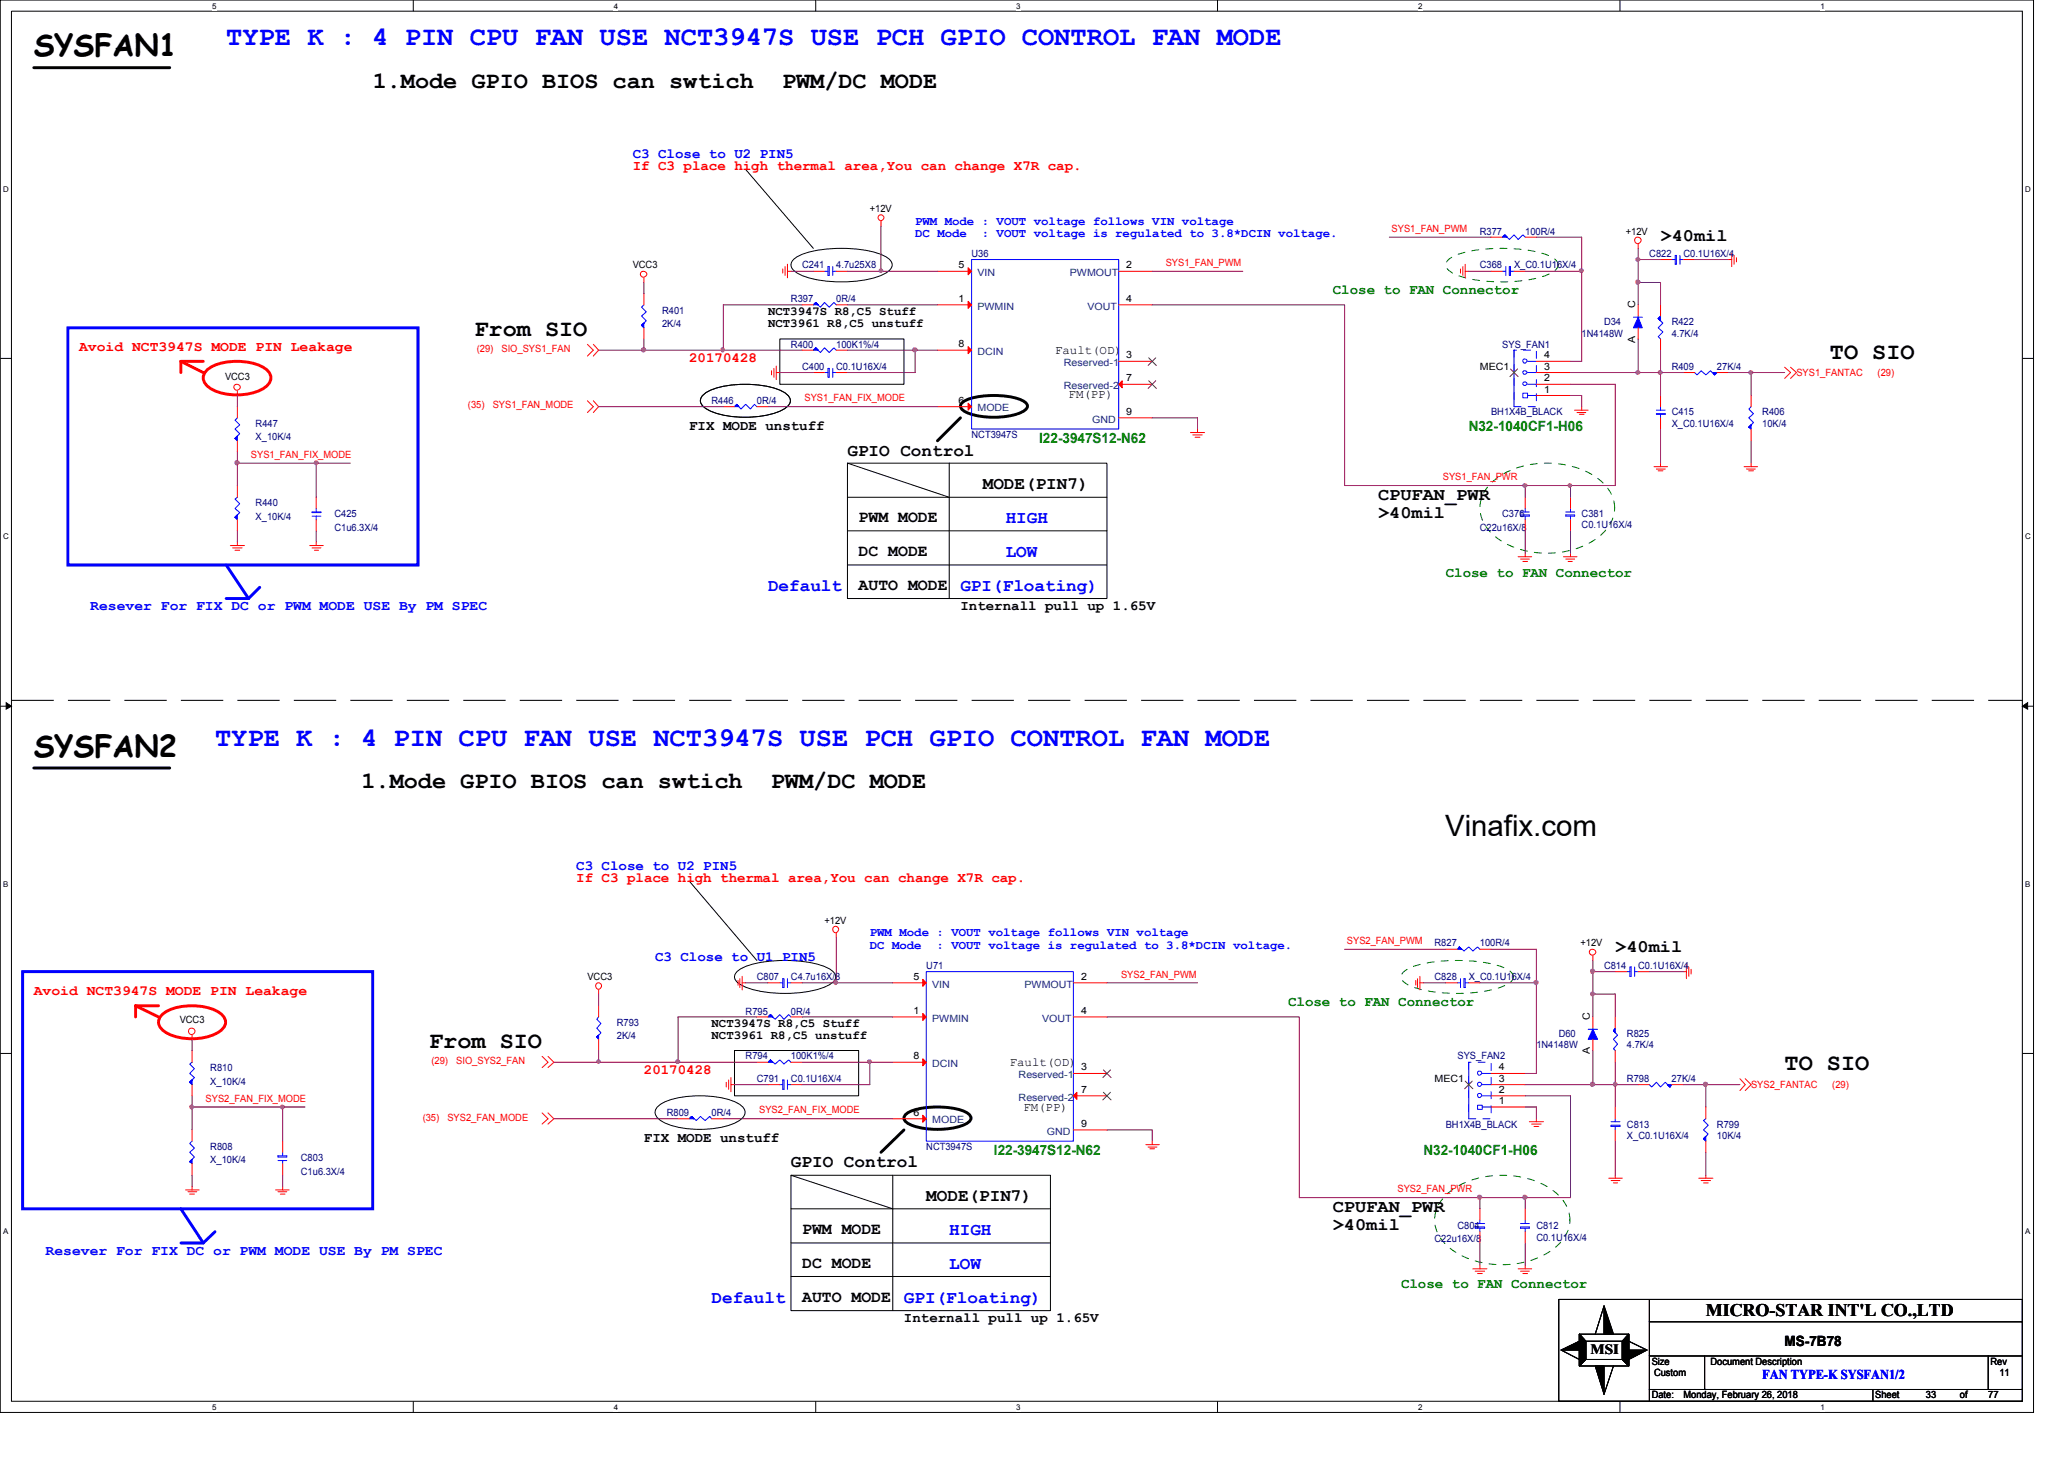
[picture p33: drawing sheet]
<svg xmlns="http://www.w3.org/2000/svg" width="297mm" height="210mm" viewBox="0 0 297 210" stroke-linecap="round" stroke-linejoin="round" font-family="sans-serif">
<defs><g id="words">
<g font-size="4.3">
<text x="4.9" y="8">SYSFAN1</text>
<text x="4.9" y="108.9">SYSFAN2</text>
</g>
<text font-size="4.2" x="208" y="120.2">Vinafix.com</text>
<g font-size="3.9" fill="#00f">
<text x="32.6" y="6.4">TYPE K : 4 PIN CPU FAN USE NCT3947S USE PCH GPIO CONTROL FAN MODE</text>
<text x="30.9" y="107.3">TYPE K : 4 PIN CPU FAN USE NCT3947S USE PCH GPIO CONTROL FAN MODE</text>
</g>
<g font-size="3.4">
<text x="53.6" y="12.6">1.Mode GPIO BIOS can swtich</text>
<text x="112.5" y="12.6">PWM/DC MODE</text>
<text x="68.3" y="48.3">From SIO</text>
<text x="263.4" y="51.6">TO SIO</text>
<text x="52" y="113.4">1.Mode GPIO BIOS can swtich</text>
<text x="110.9" y="113.4">PWM/DC MODE</text>
<text x="61.8" y="150.8">From SIO</text>
<text x="256.8" y="154">TO SIO</text>
</g>
<g font-size="2.5">
<text x="239" y="34.6">&gt;40mil</text>
<text x="122" y="65.5">GPIO Control</text>
<text x="141.4" y="70.4">MODE(PIN7)</text>
<text x="198.3" y="72">CPUFAN_PWR</text>
<text x="198.3" y="74.5">&gt;40mil</text>
<text x="232.4" y="137">&gt;40mil</text>
<text x="113.8" y="167.9">GPIO Control</text>
<text x="133.3" y="172.8">MODE(PIN7)</text>
<text x="191.8" y="174.4">CPUFAN_PWR</text>
<text x="191.8" y="177">&gt;40mil</text>
<text x="245.5" y="189.3">MICRO-STAR INT'L CO.,LTD</text>
</g>
<g font-size="2.5" fill="#00f">
<text x="144.7" y="75.3">HIGH</text>
<text x="144.7" y="80.1">LOW</text>
<text x="110.5" y="85">Default</text>
<text x="138.2" y="85">GPI(Floating)</text>
<text x="136.6" y="177.6">HIGH</text>
<text x="136.6" y="182.5">LOW</text>
<text x="102.4" y="187.5">Default</text>
<text x="130.1" y="187.5">GPI(Floating)</text>
</g>
<g font-size="2.4">
<text x="123.6" y="75.1">PWM MODE</text>
<text x="123.6" y="79.9">DC MODE</text>
<text x="123.6" y="84.8">AUTO MODE</text>
<text x="115.4" y="177.5">PWM MODE</text>
<text x="115.4" y="182.4">DC MODE</text>
<text x="115.4" y="187.3">AUTO MODE</text>
</g>
<g font-size="2" fill="#00f">
<text x="91.1" y="22.8">C3 Close to U2 PIN5</text>
<text x="13" y="87.8">Resever For FIX DC or PWM MODE USE By PM SPEC</text>
<text x="82.9" y="125.2">C3 Close to U2 PIN5</text>
<text x="94.3" y="138.3">C3 Close to U1 PIN5</text>
<text x="6.6" y="180.5">Resever For FIX DC or PWM MODE USE By PM SPEC</text>
</g>
<g font-size="2" fill="#f00">
<text x="91.1" y="24.5">If C3 place high thermal area,You can change X7R cap.</text>
<text x="11.4" y="50.5">Avoid NCT3947S MODE PIN Leakage</text>
<text x="99.2" y="52.1">20170428</text>
<text x="82.9" y="126.8">If C3 place high thermal area,You can change X7R cap.</text>
<text x="4.9" y="143.1">Avoid NCT3947S MODE PIN Leakage</text>
<text x="92.7" y="154.5">20170428</text>
</g>
<g font-size="2" fill="#008000">
<text x="191.8" y="42.3">Close to FAN Connector</text>
<text x="149.6" y="63.7">I22-3947S12-N62</text>
<text x="211.4" y="62.1">N32-1040CF1-H06</text>
<text x="208.1" y="83">Close to FAN Connector</text>
<text x="185.4" y="144.7">Close to FAN Connector</text>
<text x="143" y="166.1">I22-3947S12-N62</text>
<text x="204.8" y="166.1">N32-1040CF1-H06</text>
<text x="201.6" y="185.3">Close to FAN Connector</text>
</g>
<g font-size="2">
<text x="99.2" y="61.8">FIX MODE unstuff</text>
<text x="138.2" y="87.8">Internall pull up 1.65V</text>
<text x="92.7" y="164.3">FIX MODE unstuff</text>
<text x="130.1" y="190.2">Internall pull up 1.65V</text>
<text x="228.9" y="194.7">MSI</text>
<text x="256.8" y="193.7">MS-7B78</text>
</g>
<text font-size="1.9" fill="#00f" x="253.6" y="198.4">FAN TYPE-K SYSFAN1/2</text>
<g font-size="1.8" fill="#00f">
<text x="131.7" y="32.3">PWM Mode : VOUT voltage follows VIN voltage</text>
<text x="131.7" y="34.1">DC Mode</text>
<text x="141.3" y="34.1">: VOUT voltage is regulated to 3.8*DCIN voltage.</text>
<text x="125.2" y="134.7">PWM Mode : VOUT voltage follows VIN voltage</text>
<text x="125.2" y="136.5">DC Mode</text>
<text x="134.8" y="136.5">: VOUT voltage is regulated to 3.8*DCIN voltage.</text>
</g>
<g font-size="1.8">
<text x="110.5" y="45.3">NCT3947S R8,C5 Stuff</text>
<text x="110.5" y="47.1">NCT3961 R8,C5 unstuff</text>
<text x="151.8" y="51">Fault(OD)</text>
<text x="153.8" y="57.3">FM(PP)</text>
<text x="102.4" y="147.7">NCT3947S R8,C5 Stuff</text>
<text x="102.4" y="149.5">NCT3961 R8,C5 unstuff</text>
<text x="145.3" y="153.4">Fault(OD)</text>
<text x="147.3" y="159.8">FM(PP)</text>
</g>
<g font-size="1.4">
<text x="125.2" y="30.5">+12V</text>
<text x="234" y="33.8">+12V</text>
<text x="91.1" y="38.6">VCC3</text>
<text x="138" y="38.6">5</text>
<text x="162.1" y="38.6">2</text>
<text x="138" y="43.4">1</text>
<text x="162.1" y="43.4">4</text>
<text x="235.3" y="44.4" transform="rotate(-90 235.3 44.4)">C</text>
<text x="138" y="50">8</text>
<text x="162.1" y="51.6">3</text>
<text x="213" y="53.2">MEC1</text>
<text x="222.2" y="53.2">3</text>
<text x="222.2" y="51.6">4</text>
<text x="235.3" y="49.3" transform="rotate(-90 235.3 49.3)">A</text>
<text x="32.4" y="54.6">VCC3</text>
<text x="138" y="58.1">6</text>
<text x="162.1" y="54.9">7</text>
<text x="162.1" y="59.7">9</text>
<text x="222.2" y="56.5">1</text>
<text x="222.2" y="54.9">2</text>
<text x="118.7" y="132.9">+12V</text>
<text x="227.5" y="136.1">+12V</text>
<text x="84.5" y="141.1">VCC3</text>
<text x="131.4" y="141">5</text>
<text x="155.6" y="141">2</text>
<text x="25.9" y="147.2">VCC3</text>
<text x="131.4" y="145.9">1</text>
<text x="155.6" y="145.9">4</text>
<text x="228.8" y="146.8" transform="rotate(-90 228.8 146.8)">C</text>
<text x="131.4" y="152.4">8</text>
<text x="155.6" y="154">3</text>
<text x="206.5" y="155.6">MEC1</text>
<text x="215.7" y="155.6">3</text>
<text x="215.7" y="154">4</text>
<text x="228.8" y="151.6" transform="rotate(-90 228.8 151.6)">A</text>
<text x="131.4" y="160.5">6</text>
<text x="155.6" y="157.2">7</text>
<text x="215.7" y="158.8">1</text>
<text x="215.7" y="157.2">2</text>
<text x="155.6" y="162.1">9</text>
<text x="237.7" y="196.3">Size</text>
<text x="238" y="198">Custom</text>
<text x="246.2" y="196.3">Document Description</text>
<text x="286.5" y="196.3">Rev</text>
<text x="287.7" y="198">11</text>
<text x="237.7" y="201.2">Date:</text>
<text x="242.3" y="201.2">Monday, February 26, 2018</text>
<text x="269.9" y="201.2">Sheet</text>
<text x="277.2" y="201.2">33</text>
<text x="282.1" y="201.2">of</text>
<text x="286.1" y="201.2">77</text>
</g>
<g font-size="1.4" fill="#f00">
<text x="200.3" y="33.4">SYS1_FAN_PWM</text>
<text x="167.8" y="38.3">SYS1_FAN_PWM</text>
<text x="68.6" y="50.6">(29)</text>
<text x="72.2" y="50.6">SIO_SYS1_FAN</text>
<text x="67.3" y="58.8">(35)</text>
<text x="70.9" y="58.8">SYS1_FAN_MODE</text>
<text x="115.8" y="57.7">SYS1_FAN_FIX_MODE</text>
<text x="258.5" y="54.1">SYS1_FANTAC</text>
<text x="270.2" y="54.1">(29)</text>
<text x="36.1" y="65.9">SYS1_FAN_FIX_MODE</text>
<text x="207.6" y="69.1">SYS1_FAN_PWR</text>
<text x="193.8" y="135.8">SYS2_FAN_PWM</text>
<text x="161.3" y="140.6">SYS2_FAN_PWM</text>
<text x="62.1" y="153.1">(29)</text>
<text x="65.7" y="153.1">SIO_SYS2_FAN</text>
<text x="29.6" y="158.5">SYS2_FAN_FIX_MODE</text>
<text x="60.8" y="161.2">(35)</text>
<text x="64.4" y="161.2">SYS2_FAN_MODE</text>
<text x="109.3" y="160.2">SYS2_FAN_FIX_MODE</text>
<text x="252" y="156.5">SYS2_FANTAC</text>
<text x="263.7" y="156.5">(29)</text>
<text x="201.1" y="171.5">SYS2_FAN_PWR</text>
</g>
<g font-size="1.4" fill="#000080">
<text x="213" y="33.8">R377</text>
<text x="219.5" y="33.8">100R/4</text>
<text x="115.4" y="38.6">C241</text>
<text x="120.4" y="38.6">4.7u25X8</text>
<text x="139.8" y="37">U36</text>
<text x="213" y="38.6">C368</text>
<text x="217.9" y="38.6">X_C0.1U16X/4</text>
<text x="237.4" y="37">C822</text>
<text x="242.3" y="37">C0.1U16X/4</text>
<text x="95.3" y="45.1">R401</text>
<text x="95.3" y="47.1">2K/4</text>
<text x="113.8" y="43.5">R397</text>
<text x="120.3" y="43.5">0R/4</text>
<text x="230.8" y="46.7">D34</text>
<text x="240.6" y="46.7">R422</text>
<text x="113.8" y="50">R400</text>
<text x="115.4" y="53.3">C400</text>
<text x="120.3" y="50">100K1%/4</text>
<text x="120.4" y="53.3">C0.1U16X/4</text>
<text x="216.2" y="50">SYS_FAN1</text>
<text x="227.6" y="48.4">1N4148W</text>
<text x="240.6" y="53.3">R409</text>
<text x="240.6" y="48.4">4.7K/4</text>
<text x="247.1" y="53.3">27K/4</text>
<text x="102.4" y="58.2">R446</text>
<text x="108.9" y="58.2">0R/4</text>
<text x="214.6" y="59.8">BH1X4B_BLACK</text>
<text x="240.6" y="59.8">C415</text>
<text x="253.6" y="59.8">R406</text>
<text x="36.8" y="61.4">R447</text>
<text x="36.8" y="63.3">X_10K/4</text>
<text x="139.8" y="63">NCT3947S</text>
<text x="240.6" y="61.4">X_C0.1U16X/4</text>
<text x="253.6" y="61.4">10K/4</text>
<text x="36.8" y="72.8">R440</text>
<text x="36.8" y="74.8">X_10K/4</text>
<text x="48.1" y="74.4">C425</text>
<text x="48.1" y="76.4">C1u6.3X/4</text>
<text x="213" y="76.4">C22u16X/8</text>
<text x="216.2" y="74.4">C376</text>
<text x="227.6" y="74.4">C381</text>
<text x="227.6" y="76">C0.1U16X/4</text>
<text x="206.5" y="136.1">R827</text>
<text x="213" y="136.1">100R/4</text>
<text x="108.9" y="141.1">C807</text>
<text x="113.8" y="141.1">C4.7u16X/8</text>
<text x="133.3" y="139.4">U71</text>
<text x="206.5" y="141.1">C828</text>
<text x="211.4" y="141.1">X_C0.1U16X/4</text>
<text x="230.8" y="139.4">C814</text>
<text x="235.8" y="139.4">C0.1U16X/4</text>
<text x="88.8" y="147.6">R793</text>
<text x="88.8" y="149.5">2K/4</text>
<text x="107.3" y="146">R795</text>
<text x="113.8" y="146">0R/4</text>
<text x="224.3" y="149.2">D60</text>
<text x="234.1" y="149.2">R825</text>
<text x="30.3" y="154.1">R810</text>
<text x="107.3" y="152.4">R794</text>
<text x="108.9" y="155.7">C791</text>
<text x="113.8" y="152.4">100K1%/4</text>
<text x="113.8" y="155.7">C0.1U16X/4</text>
<text x="209.8" y="152.4">SYS_FAN2</text>
<text x="221.1" y="150.8">1N4148W</text>
<text x="234.1" y="155.7">R798</text>
<text x="234.1" y="150.8">4.7K/4</text>
<text x="240.6" y="155.7">27K/4</text>
<text x="30.3" y="156">X_10K/4</text>
<text x="96" y="160.5">R809</text>
<text x="102.4" y="160.5">0R/4</text>
<text x="30.3" y="165.4">R808</text>
<text x="30.3" y="167.4">X_10K/4</text>
<text x="43.3" y="167">C803</text>
<text x="133.3" y="165.4">NCT3947S</text>
<text x="208.1" y="162.2">BH1X4B_BLACK</text>
<text x="234.1" y="162.2">C813</text>
<text x="234.1" y="163.8">X_C0.1U16X/4</text>
<text x="247.1" y="162.2">R799</text>
<text x="247.1" y="163.8">10K/4</text>
<text x="43.3" y="169">C1u6.3X/4</text>
<text x="206.5" y="178.7">C22u16X/8</text>
<text x="209.8" y="176.8">C804</text>
<text x="221.1" y="176.8">C812</text>
<text x="221.1" y="178.5">C0.1U16X/4</text>
</g>
<g font-size="1.4" fill="#004080">
<text x="140.7" y="39.7">VIN</text>
<text x="154" y="39.7">PWMOUT</text>
<text x="140.7" y="44.5">PWMIN</text>
<text x="156.5" y="44.5">VOUT</text>
<text x="140.7" y="51.1">DCIN</text>
<text x="153.1" y="52.7">Reserved-1</text>
<text x="140.7" y="59.2">MODE</text>
<text x="153.1" y="56">Reserved-2</text>
<text x="157.2" y="60.8">GND</text>
<text x="134.2" y="142.1">VIN</text>
<text x="147.4" y="142.1">PWMOUT</text>
<text x="134.2" y="147">PWMIN</text>
<text x="150" y="147">VOUT</text>
<text x="134.2" y="153.5">DCIN</text>
<text x="146.6" y="155.1">Reserved-1</text>
<text x="134.2" y="161.6">MODE</text>
<text x="146.6" y="158.3">Reserved-2</text>
<text x="150.7" y="163.2">GND</text>
</g>
<g font-size="1.1">
<text x="30.5" y="1.3">5</text>
<text x="88.3" y="1.3">4</text>
<text x="146.3" y="1.3">3</text>
<text x="204.1" y="1.3">2</text>
<text x="262" y="1.3">1</text>
<text x=".5" y="27.6">D</text>
<text x="291.5" y="27.6">D</text>
<text x=".5" y="77.6">C</text>
<text x="291.5" y="77.6">C</text>
<text x=".5" y="127.6">B</text>
<text x="291.5" y="127.6">B</text>
<text x=".5" y="177.5">A</text>
<text x="291.5" y="177.5">A</text>
<text x="30.5" y="202.9">5</text>
<text x="88.3" y="202.9">4</text>
<text x="146.3" y="202.9">3</text>
<text x="204.1" y="202.9">2</text>
<text x="262" y="202.9">1</text>
</g>
</g></defs>
<path d="M0 0h292.7v203.2h-292.7zM1.6 1.6h289.4v200h-289.4z" fill="none" stroke="#000" stroke-width=".14"/>
<g fill="#fff">
<path d="M30.5 .3h.6v1.2h-.6z"/>
<path d="M30.5 201.8h.6v1.3h-.6z"/>
</g>
<path d="M59.5 0v1.6M59.5 201.6v1.6" fill="none" stroke="#000" stroke-width=".14"/>
<g fill="#fff">
<path d="M88.3 .3h.6v1.2h-.6z"/>
<path d="M88.3 201.8h.6v1.3h-.6z"/>
</g>
<path d="M117.4 0v1.6M117.4 201.6v1.6" fill="none" stroke="#000" stroke-width=".14"/>
<g fill="#fff">
<path d="M146.3 .3h.6v1.2h-.6z"/>
<path d="M146.3 201.8h.6v1.3h-.6z"/>
</g>
<path d="M175.2 0v1.6M175.2 201.6v1.6" fill="none" stroke="#000" stroke-width=".14"/>
<g fill="#fff">
<path d="M204.1 .3h.6v1.2h-.6z"/>
<path d="M204.1 201.8h.6v1.3h-.6z"/>
</g>
<path d="M233.1 0v1.6M233.1 201.6v1.6" fill="none" stroke="#000" stroke-width=".14"/>
<g fill="#fff">
<path d="M262 .3h.6v1.2h-.6z"/>
<path d="M262 201.8h.6v1.3h-.6z"/>
<path d="M.5 26.6h.7v1.3h-.7z"/>
<path d="M291.5 26.6h.7v1.3h-.7z"/>
<path d="M.5 76.5h.7v1.3h-.7z"/>
<path d="M291.5 76.5h.7v1.3h-.7z"/>
</g>
<path d="M0 51.6h1.6M291 51.6h1.7" fill="none" stroke="#000" stroke-width=".14"/>
<g fill="#fff">
<path d="M.5 126.6h.6v1.2h-.6z"/>
<path d="M291.5 126.6h.6v1.2h-.6z"/>
</g>
<path d="M0 101.6h1.6M.9 101.1l.7 .5-.7 .4zM291 101.6h1.7M291 101.6l.8-.5v.9z" fill="none" stroke="#000" stroke-width=".14"/>
<path d="M.9 101.1l.7 .5-.7 .4zM291 101.6l.8-.5v.9z" fill="#000"/>
<g fill="#fff">
<path d="M.5 176.5h.6v1.3h-.6z"/>
<path d="M291.5 176.5h.6v1.3h-.6z"/>
</g>
<g fill="none" stroke="#000" stroke-width=".14">
<path d="M107.3 24.4l9.8 11.3M114.3 37.3a10.1 10.1 0 0 1 5.5-1.5 16.5 16.5 0 0 1 7.6 1.1 1.25 1.25 0 0 1 .9 1.6 4.1 4.1 0 0 1-2.5 1.5 18.7 18.7 0 0 1-10.3-.3 2.18 2.18 0 0 1-1.7-1.6l.1-.4zM101.2 56.8a8.3 8.3 0 0 1 4.9-1.5 13.3 13.3 0 0 1 6.7 1.1 1.21 1.21 0 0 1 .5 2.1 8.7 8.7 0 0 1-4.9 1.5 12.7 12.7 0 0 1-6.7-1.2 1.22 1.22 0 0 1-.5-2zM112.2 48.8h17.9v6.5h-17.9zM122 66.6h37.3v19.5h-37.3zM122 71.5h37.3M122 76.4h37.3M122 66.6l14.6 4.9M136.6 66.6v19.5M122 81.3h37.3M99.2 126.7l9.7 11.5M106.2 139.7a10.1 10.1 0 0 1 5.5-1.5 16.5 16.5 0 0 1 7.6 1.1 1.24 1.24 0 0 1 .8 1.7 4.2 4.2 0 0 1-2.4 1.4 18.9 18.9 0 0 1-10.3-.3 2.17 2.17 0 0 1-1.7-1.6l.1-.4z"/>
<path d="M0 151.6h1.6M94.7 159.2a8.3 8.3 0 0 1 4.9-1.5 13.3 13.3 0 0 1 6.7 1.1 1.29 1.29 0 0 1 .9 1.2 1.29 1.29 0 0 1-.9 1.3 13.4 13.4 0 0 1-8.8 .8 4.9 4.9 0 0 1-3.1-1.6l-.1-.5 .1-.4zM105.7 151.1h17.9v6.6h-17.9zM291 151.6h1.7M113.8 169.1h37.4v19.5h-37.4zM113.8 173.9h37.4M113.8 178.8h37.4M113.8 169.1l14.7 4.8M128.5 169.1v19.5M113.8 183.6h37.4M224.3 186.9h66.7v14.7h-66.7zM224.7 194.2l2.6 1.4"/>
<path d="M224.7 194.2l2.6-1.2v1.2zM227.3 191.9l.9 1.1v2.6l-.9 .9zM227.3 191.9h7.1v4.6h-7.1zM227.3 191.9l.9 1.1M228.2 193h5.3v2.6h-5.3zM228.2 195.6l-.9 .9M229.6 196.5h1.2v4.1zM230.8 187.9l1.4 4h-1.4zM230.8 187.9l-1.2 4M232.2 196.5l-1.4 4.1M233.5 195.6l.9 .9M234.4 194.2h2.6l-2.6 1.4z"/>
<path d="M234.4 193l2.6 1.2M234.4 191.9v4.6l-.9-.9v-2.6zM234.4 191.9l-.9 1.1M237.4 199.9h53.6M237.4 195.1h53.6M237.4 190.2h53.6M237.4 186.9v14.7M245.3 195.1v4.8M269.5 199.9v1.7M286.1 195.1v4.8"/>
</g>
<path d="M1.6 100.8h289.4" fill="none" stroke="#000" stroke-width=".14" stroke-dasharray="6.1 2" stroke-linecap="butt"/>
<path d="M4.9 9.7h19.5M138.6 57.8a10.8 10.8 0 0 1 7.1-.6 3.4 3.4 0 0 1 2.1 .9l.1 .3a1.74 1.74 0 0 1-1.5 1.1 11.7 11.7 0 0 1-7.4-.2l-.7-.6-.1-.3 .1-.3zM138.2 60.1l-3.3 3.3M4.9 110.5h19.5M130.1 162.6l-3.3 3.2M130.5 160.2a8 8 0 0 1 4.4-.9 8.2 8.2 0 0 1 4.5 .9l.2 .3 .1 .4a1.74 1.74 0 0 1-1.4 1.1 11.7 11.7 0 0 1-7.4-.2 .9 .9 0 0 1-.7-1.3z" fill="none" stroke="#000" stroke-width=".42"/>
<path d="M208.5 37.3a9.9 9.9 0 0 1 5.1-1.5 22.4 22.4 0 0 1 9.1 .9 1.99 1.99 0 0 1 1.5 1.4 2.04 2.04 0 0 1-1.5 1.5 21.7 21.7 0 0 1-13.1 0 2.01 2.01 0 0 1-1.5-1.5l.1-.4zM214.3 69.8a11.2 11.2 0 0 1 8.3-3.2 11.4 11.4 0 0 1 8.4 3.2 4.6 4.6 0 0 1 0 6.5 11.6 11.6 0 0 1-9.7 3.2 10 10 0 0 1-7.6-3.9 4.6 4.6 0 0 1 .6-5.8zM202 139.8a9.9 9.9 0 0 1 5.1-1.5 22.4 22.4 0 0 1 9.1 .8 1.99 1.99 0 0 1 1.6 1.4 2.02 2.02 0 0 1-1.6 1.4 22.1 22.1 0 0 1-13 0 1.99 1.99 0 0 1-1.6-1.4l.1-.3zM207.8 172.3a11.3 11.3 0 0 1 8.4-3.2 11.4 11.4 0 0 1 8.4 3.2 4.6 4.6 0 0 1 0 6.4 11.7 11.7 0 0 1-9.7 3.2 10.1 10.1 0 0 1-7.7-3.9 4.5 4.5 0 0 1 .6-5.7z" fill="none" stroke="#008000" stroke-width=".14" stroke-dasharray="1 1 1 1 1 1 1 1"/>
<path d="M26 52l3.2 1.6M26 52v1.6M26 52h3.2M29.6 53.4a6.1 6.1 0 0 1 4.5-1.4 6.3 6.3 0 0 1 4.5 1.4 1.46 1.46 0 0 1-.5 2.3 8.1 8.1 0 0 1-8 0 1.53 1.53 0 0 1-.5-2.3zM19.5 144.7h3.3M19.5 144.7l3.3 1.6M19.5 144.7v1.6M23.2 146.1a6.1 6.1 0 0 1 4.4-1.4 6.2 6.2 0 0 1 4.5 1.4 1.4 1.4 0 0 1-.5 2.3 8.1 8.1 0 0 1-8 0 1.46 1.46 0 0 1-.4-2.3z" fill="none" stroke="#f00" stroke-width=".42"/>
<path d="M9.8 47.2h50.4v34.1h-50.4zM32.6 81.3l3.2 4.8M32.6 86.1h3.2M37.4 84.5l-1.6 1.6M3.3 139.8h50.3v34.1h-50.3zM26 173.9l3.2 4.9M26 178.8h3.2M30.9 177.2l-1.7 1.6" fill="none" stroke="#00f" stroke-width=".42"/>
<g fill="none" stroke="#f00" stroke-width=".14">
<path d="M92.7 40v.6M112.6 38.7v.6M113 38.4v1.2M113.3 38v2M113.3 39h.5M126.8 31.8v.7M210.2 38.7v.6M210.5 38.4v1.2M210.9 38v2M210.9 39h.5M235.8 35.1v.6M248.7 37.3h.5"/>
<path d="M249.2 36.4v2M249.6 36.7v1.3M249.9 37.1v.6M34.2 56.2v.7M84.5 49.5l.9 .9-.9 .8M84.5 57.7l.9 .8-.9 .9M85.4 49.5l.7 .9-.7 .8M85.4 57.7l.7 .8-.7 .9M111 53.3v.6M111.4 53v1.3M111.7 52.7v1.9M111.7 53.6h.5"/>
<path d="M226.6 59h2M227 59.4h1.2M227.3 59.6h.7M227.6 58.5v.5M256.8 52.8l.9 .8-.9 .8M257.7 52.8l.8 .8-.8 .8M33.1 78.5h2.1M33.5 78.8h1.3M33.8 79.2h.7M34.2 78v.5M44.6 78.5h1.9M44.9 78.8h1.3"/>
<path d="M45.3 79.2h.5M45.5 78v.5M171.3 62.2h2.1M171.7 62.6h1.3M172 62.9h.7M172.3 61.7v.5M219.5 79.7v.4M226 79.7v.4M238 67.1h2M238.4 67.5h1.3M238.6 67.7h.7M239 66.6v.5"/>
<path d="M251 67.1h1.9M251.3 67.5h1.3M251.7 67.7h.7M252 66.6v.5M218.5 80.1h1.9M218.8 80.4h1.3M219.2 80.8h.6M225 80.1h2M225.3 80.4h1.3M225.7 80.8h.6M120.4 134.3v.6M229.2 137.5v.7"/>
<path d="M242.3 139.8h.4M242.7 138.8v2M243 139.1v1.4M243.4 139.4v.7M27.6 148.9v.6M78 152l.9 .8-.9 .8M78.9 152l.8 .8-.8 .8M86.1 142.4v.6M104.5 155.7v.7M104.9 155.4v1.3M105.2 155v2.1M105.2 156h.5"/>
<path d="M106.2 141.1v.6M106.5 140.8v1.3M106.8 140.5v1.9M106.8 141.4h.5M110.5 156h1.7M113.8 156h1.6M203.8 141.1v.6M204 140.8v1.3M204.3 140.5v1.9M204.3 141.4h.6M232.5 159.3v1.7M250.4 155.2l.8 .8-.8 .9"/>
<path d="M251.2 155.2l.8 .8-.8 .9M26.7 171.2h2M27 171.5h1.3M27.3 171.8h.7M27.6 170.7v.5M39.7 171.2h1.9M40 171.5h1.3M40.3 171.8h.7M40.7 170.7v.5M78 160.1l.9 .9-.9 .7M78.9 160.1l.8 .9-.8 .7M164.9 164.7h1.9"/>
<path d="M165.2 165h1.3M165.5 165.3h.7M165.8 164.2v.5M220.1 161.4h2M220.4 161.7h1.4M220.8 162.1h.6M221.1 161v.4M231.5 169.5h2M231.9 169.8h1.2M232.2 170.2h.6M232.5 169.1v.4M232.5 162.6v1.6"/>
<path d="M244.5 169.5h2M244.8 169.8h1.4M245.2 170.2h.6M245.5 169.1v.4M212 182.5h2M212.3 182.9h1.4M212.6 183.2h.7M213 182v.5M218.5 182.5h1.9M218.8 182.9h1.3M219.2 183.2h.6M219.5 182v.5"/>
<circle cx="92.6" cy="39.4" r=".45"/>
<circle cx="126.8" cy="31.3" r=".42"/>
<circle cx="235.7" cy="34.6" r=".48"/>
<circle cx="34.1" cy="55.7" r=".45"/>
<circle cx="120.2" cy="133.7" r=".45"/>
<circle cx="229.2" cy="137" r=".45"/>
<circle cx="27.6" cy="148.4" r=".48"/>
<circle cx="86.1" cy="141.9" r=".45"/>
</g>
<g fill="#000">
<path d="M224.7 194.2l2.6-1.2v1.2zM230.8 187.9l1.4 4h-1.4zM234.4 194.2h2.6l-2.6 1.4zM229.6 196.5h1.2v4.1z"/>
<path d="M227.3 191.9l.9 1.1v2.6l-.9 .9z" fill-rule="evenodd"/>
<path d="M227.3 191.9l.9 1.1v2.6l-.9 .9z" fill-rule="evenodd"/>
<path d="M227.3 191.9l.9 1.1v2.6l-.9 .9z" fill-rule="evenodd"/>
<path d="M234.4 191.9v4.6l-.9-.9v-2.6z" fill-rule="evenodd"/>
<path d="M234.4 191.9v4.6l-.9-.9v-2.6z" fill-rule="evenodd"/>
<path d="M234.4 191.9v4.6l-.9-.9v-2.6z" fill-rule="evenodd"/>
</g>
<path d="M216.2 34.1l.3-.3 .7 .7 .7-.7 .6 .7 .7-.7 .3 .3M112.2 156h.4M112.6 155.4h.2v1.3h-.2zM113.3 155.4v1.3M113.3 156h.5M231.9 161.9h1.2v.2h-1.2zM231.9 161.4h1.2M232.5 162.1v.5M232.5 161v.4" fill="none" stroke="#00f" stroke-width=".14"/>
<path d="M216.5 33.8l.4 .3h-.7l.3-.3 .4 .3z" fill-rule="evenodd" fill="#00f"/>
<path d="M216.5 33.8l.4 .3h-.7l.3-.3 .4 .3zM110.5 146.3l.4-.3 .6 .6 .7-.6 .6 .6 .7-.6 .3 .3" fill="none" stroke="#00f" stroke-width=".14"/>
<path d="M214.6 34.1h1.6M219.5 34.1h1.6" fill="none" stroke="#f00" stroke-width=".14"/>
<path d="M110.9 146l.3 .3h-.7l.4-.3 .3 .3z" fill-rule="evenodd" fill="#00f"/>
<path d="M218.8 74.1h1.3v.2h-1.3zM218.8 73.7h1.3M219.5 74.3v.5M219.5 73.2v.5M110.9 146l.3 .3h-.7l.4-.3 .3 .3zM99.2 161l.3-.4 .7 .6 .6-.6 .7 .6 .6-.6 .3 .4" fill="none" stroke="#00f" stroke-width=".14"/>
<path d="M219.5 74.8v1.6M219.5 71.5v1.7M108.9 146.3h1.6M113.8 146.3h1.6" fill="none" stroke="#f00" stroke-width=".14"/>
<path d="M99.5 160.6l.4 .4h-.7l.3-.4 .4 .4z" fill-rule="evenodd" fill="#00f"/>
<g fill="none" stroke="#00f" stroke-width=".14">
<path d="M118.7 39h.5M119.2 38.4h.1v1.2h-.1zM119.8 38.4v1.2M119.8 39h.6M110.5 152.8l.4-.3 .6 .6 .7-.6 .6 .6 .7-.6 .3 .3M211.4 152.8v8.2M212.6 159h.7v.6h-.7zM213.3 159.3h1.3M213.3 157.7h1.3M213.3 156h1.3M213.3 154.4h1.3M99.5 160.6l.4 .4h-.7l.3-.4 .4 .4z"/>
<circle cx="212.9" cy="156" r=".31"/>
<circle cx="212.9" cy="157.6" r=".31"/>
<circle cx="212.9" cy="154.4" r=".31"/>
</g>
<path d="M117.1 39h1.6M120.4 39h1.6M211.4 156h.1M214.6 159.3h4.9M214.6 157.7h4.9M214.6 156h4.9M214.6 154.4h4.9M97.6 161h1.6M102.4 161h1.7" fill="none" stroke="#f00" stroke-width=".14"/>
<path d="M211.4 152.8h3.2v8.2h-3.2z" fill="none" stroke="#fff" stroke-width=".14" stroke-dasharray="1 1 1 1 1 1 1 1"/>
<path d="M211.4 152.8h3.2v8.2h-3.2z" fill="none" stroke="#00f" stroke-width=".14" stroke-dasharray="1 1 1 1 1 1 1 1"/>
<path d="M210.9 155.5l1.1 1.1M211.9 155.5l-1.1 1.1" fill="none" stroke="#804000" stroke-width=".14"/>
<path d="M110.9 152.5l.3 .3h-.7l.4-.3 .3 .3z" fill-rule="evenodd" fill="#00f"/>
<path d="M92.7 43.9l-.4 .3 .7 .7-.7 .6 .7 .6-.7 .7 .4 .4M110.9 152.5l.3 .3h-.7l.4-.3 .3 .3z" fill="none" stroke="#00f" stroke-width=".14"/>
<path d="M108.9 152.8h1.6M113.8 152.8h1.6" fill="none" stroke="#f00" stroke-width=".14"/>
<path d="M92.3 46.8l.4-.3v.7l-.4-.4 .4-.3z" fill-rule="evenodd" fill="#00f"/>
<g fill="none" stroke="#00f" stroke-width=".14">
<path d="M92.3 46.8l.4-.3v.7l-.4-.4 .4-.3zM217.9 50.4v8.1M219.2 56.6h.6v.6h-.6zM219.8 56.9h1.3M219.8 55.3h1.3M219.8 53.6h1.3M219.8 52h1.3M34.2 60.1l-.4 .4 .7 .6-.7 .6 .7 .7-.7 .7 .4 .3"/>
<circle cx="219.4" cy="51.9" r=".31"/>
<circle cx="219.5" cy="55.2" r=".28"/>
<circle cx="219.5" cy="53.6" r=".28"/>
</g>
<path d="M92.7 47.2v1.6M92.7 42.2v1.7M217.9 53.6h.1M221.1 56.9h4.9M221.1 55.3h4.9M221.1 53.6h4.9M221.1 52h4.9" fill="none" stroke="#f00" stroke-width=".14"/>
<path d="M217.9 50.4h3.2v8.1h-3.2z" fill="none" stroke="#fff" stroke-width=".14" stroke-dasharray="1 1 1 1 1 1 1 1"/>
<path d="M217.9 50.4h3.2v8.1h-3.2z" fill="none" stroke="#00f" stroke-width=".14" stroke-dasharray="1 1 1 1 1 1 1 1"/>
<path d="M217.4 53.1l1.1 1.1M218.4 53.1l-1.1 1.1" fill="none" stroke="#804000" stroke-width=".14"/>
<path d="M33.8 63.1l.4-.4v.7l-.4-.3 .4-.4z" fill-rule="evenodd" fill="#00f"/>
<path d="M105.7 58.5l.3-.3 .6 .6 .7-.6 .7 .6 .6-.6 .3 .3M33.8 63.1l.4-.4v.7l-.4-.3 .4-.4zM44.9 73.7h1.3h-1.3zM44.9 74.3h1.3M45.5 73.2v.5M45.5 74.3v.5" fill="none" stroke="#00f" stroke-width=".14"/>
<path d="M34.2 58.5v1.6M34.2 63.4v1.6M45.5 71.5v1.7M45.5 74.8v1.6" fill="none" stroke="#f00" stroke-width=".14"/>
<path d="M106 58.2l.3 .3h-.6l.3-.3 .3 .3z" fill-rule="evenodd" fill="#00f"/>
<path d="M106 58.2l.3 .3h-.6l.3-.3 .3 .3zM133.3 139.8h21.2v24.4h-21.2z" fill="none" stroke="#00f" stroke-width=".14"/>
<path d="M104.1 58.5h1.6M108.9 58.5h1.6M154.5 154.4h4.8M154.5 146.3h4.8M154.5 141.4h4.8" fill="none" stroke="#f00" stroke-width=".14"/>
<path d="M158.8 153.9l1.1 1.1M159.8 153.9l-1.1 1.1" fill="none" stroke="#804000" stroke-width=".14"/>
<path d="M132.8 145.8l.5 .5-.5 .5z" fill="#f00"/>
<path d="M128.5 146.3h4.8M132.8 145.8l.5 .5-.5 .5z" fill="none" stroke="#f00" stroke-width=".14"/>
<path d="M132.8 152.3l.5 .5-.5 .5z" fill="#f00"/>
<path d="M128.5 152.8h4.8M132.8 152.3l.5 .5-.5 .5z" fill="none" stroke="#f00" stroke-width=".14"/>
<path d="M154.5 157.7l.5-.6v1.1z" fill="#f00"/>
<path d="M154.5 157.7l.5-.6v1.1zM154.5 157.7h4.8" fill="none" stroke="#f00" stroke-width=".14"/>
<path d="M158.8 157.1l1.1 1.1M159.8 157.1l-1.1 1.1" fill="none" stroke="#804000" stroke-width=".14"/>
<path d="M132.8 160.4l.5 .6-.5 .5z" fill="#f00"/>
<path d="M128.5 161h4.8M132.8 160.4l.5 .6-.5 .5z" fill="none" stroke="#f00" stroke-width=".14"/>
<path d="M132.8 140.9l.5 .5-.5 .5z" fill="#f00"/>
<path d="M232.5 139.8h1.6M235.8 139.8h1.6M128.5 141.4h4.8M132.8 140.9l.5 .5-.5 .5zM208.1 141.4h1.7M211.4 141.4h1.6M154.5 162.6h4.8" fill="none" stroke="#f00" stroke-width=".14"/>
<path d="M243.9 53.6l.3 .3 .6-.6 .7 .6 .7-.6 .6 .6 .3-.3M234.1 139.8h.5M234.6 139.1h.1v1.4h-.1zM235.2 139.1v1.4M235.2 139.8h.6M209.8 141.4h.4M210.2 140.8v1.3M210.7 140.8h.2v1.3h-.2zM210.9 141.4h.5" fill="none" stroke="#00f" stroke-width=".14"/>
<path d="M246.5 53.6h.6l-.3 .3z" fill-rule="evenodd" fill="#00f"/>
<path d="M239 45.5l-.4 .3 .7 .7-.7 .7 .7 .6-.7 .6 .4 .4M246.5 53.6h.6l-.3 .3z" fill="none" stroke="#00f" stroke-width=".14"/>
<path d="M242.3 53.6h1.6M247.1 53.6h1.6" fill="none" stroke="#f00" stroke-width=".14"/>
<path d="M238.6 45.8l.4-.3v.6z" fill-rule="evenodd" fill="#00f"/>
<path d="M238.4 59h1.3M238.4 59.5h1.3v.1h-1.3zM238.6 45.8l.4-.3v.6zM239 59.6v.5M239 58.5v.5M252 58.5l-.3 .3 .7 .7-.7 .6 .7 .7-.7 .7 .3 .2M40 166.3h1.3v.2h-1.3zM40 167h1.3M40.7 165.8v.5M40.7 167v.4" fill="none" stroke="#00f" stroke-width=".14"/>
<path d="M239 43.9v1.6M239 48.8v1.6M239 56.9v1.6M239 60.1v1.6M40.7 164.2v1.6M40.7 167.4v1.7" fill="none" stroke="#f00" stroke-width=".14"/>
<path d="M251.7 61.5l.3-.4v.6l-.3-.2 .3-.4z" fill-rule="evenodd" fill="#00f"/>
<path d="M251.7 61.5l.3-.4v.6l-.3-.2 .3-.4zM209.8 136.6l.2-.4 .7 .6 .7-.6 .6 .6 .6-.6 .4 .4" fill="none" stroke="#00f" stroke-width=".14"/>
<path d="M252 56.9v1.6M252 61.7v1.7" fill="none" stroke="#f00" stroke-width=".14"/>
<path d="M210 136.2l.4 .4h-.6l.2-.4 .4 .4z" fill-rule="evenodd" fill="#00f"/>
<g fill="none" stroke="#00f" stroke-width=".14">
<path d="M225.3 73.7h1.3M225.3 74.1h1.3v.2h-1.3zM226 74.3v.5M226 73.2v.5M210 136.2l.4 .4h-.6l.2-.4 .4 .4zM112.2 141.4h.4M112.6 140.8h.2v1.3h-.2zM113.3 140.8v1.3M113.3 141.4h.5M212.3 176h1.4M212.3 176.5h1.4v.2h-1.4zM213 176.7v.5"/>
<path d="M213 175.5v.5"/>
</g>
<path d="M226 74.8v1.6M226 71.5v1.7M208.1 136.6h1.7M213 136.6h1.6M110.5 141.4h1.7M113.8 141.4h1.6M213 177.2v1.6M213 173.9v1.6" fill="none" stroke="#f00" stroke-width=".14"/>
<path d="M229.2 148.1l.7 1.4h-1.3z" fill="#00f"/>
<path d="M34.2 71.5l-.4 .3 .7 .7-.7 .7 .7 .5-.7 .7 .4 .4M228.6 148.1h1.3M229.2 147.9v.2M229.2 148.1l.7 1.4h-1.3z" fill="none" stroke="#00f" stroke-width=".14"/>
<path d="M229.2 149.5v1.6M229.2 146.3v1.6" fill="none" stroke="#f00" stroke-width=".14"/>
<path d="M33.8 74.4l.4-.3v.7l-.4-.4 .4-.3z" fill-rule="evenodd" fill="#00f"/>
<path d="M33.8 74.4l.4-.3v.7l-.4-.4 .4-.3zM27.6 152.8l-.3 .3 .7 .7-.7 .6 .7 .6-.7 .7 .3 .3" fill="none" stroke="#00f" stroke-width=".14"/>
<path d="M34.2 74.8v1.6M34.2 69.9v1.6" fill="none" stroke="#f00" stroke-width=".14"/>
<path d="M27.3 155.7l.3-.3v.6l-.3-.3 .3-.3z" fill-rule="evenodd" fill="#00f"/>
<path d="M27.3 155.7l.3-.3v.6l-.3-.3 .3-.3zM86.1 146.3l-.2 .3 .6 .6-.6 .7 .6 .7-.6 .6 .2 .3" fill="none" stroke="#00f" stroke-width=".14"/>
<path d="M27.6 156v1.7M27.6 151.1v1.7" fill="none" stroke="#f00" stroke-width=".14"/>
<path d="M85.9 149.2l.2-.3v.6l-.2-.3 .2-.3z" fill-rule="evenodd" fill="#00f"/>
<path d="M85.9 149.2l.2-.3v.6l-.2-.3 .2-.3zM237.4 156l.3 .4 .7-.7 .6 .7 .7-.7 .6 .7 .3-.4" fill="none" stroke="#00f" stroke-width=".14"/>
<path d="M86.1 149.5v1.6M86.1 144.7v1.6" fill="none" stroke="#f00" stroke-width=".14"/>
<path d="M240 156h.6l-.3 .4z" fill-rule="evenodd" fill="#00f"/>
<path d="M240 156h.6l-.3 .4z" fill="none" stroke="#00f" stroke-width=".14"/>
<path d="M235.8 156h1.6M240.6 156h1.7" fill="none" stroke="#f00" stroke-width=".14"/>
<path d="M235.8 45.6l.5 1.6h-1.2z" fill="#00f"/>
<path d="M235.1 45.6h1.2M235.8 45.5v.1M235.8 45.6l.5 1.6h-1.2zM27.6 164.2l-.3 .3 .7 .7-.7 .6 .7 .7-.7 .6 .3 .3" fill="none" stroke="#00f" stroke-width=".14"/>
<path d="M235.8 47.2v1.6M235.8 43.9v1.6" fill="none" stroke="#f00" stroke-width=".14"/>
<path d="M27.3 167.1l.3-.3v.6l-.3-.3 .3-.3z" fill-rule="evenodd" fill="#00f"/>
<g fill="none" stroke="#00f" stroke-width=".14">
<path d="M216.2 39h.5M216.7 38.4v1.2M217.2 38.4h.2v1.2h-.2zM217.4 39h.5M240.6 37.3h.5M241.1 36.7h.2v1.3h-.2zM241.8 36.7v1.3M241.8 37.3h.5M27.3 167.1l.3-.3v.6l-.3-.3 .3-.3zM218.8 176.5h1.3v.2h-1.3zM218.8 176h1.3M219.5 176.7v.5"/>
<path d="M219.5 175.5v.5M245.5 161l-.3 .2 .6 .7-.6 .7 .6 .6-.6 .6 .3 .4"/>
</g>
<path d="M214.6 39h1.6M217.9 39h1.6M239 37.3h1.6M242.3 37.3h1.6M27.6 167.4v1.7M27.6 162.6v1.6M219.5 177.2v1.6M219.5 173.9v1.6" fill="none" stroke="#f00" stroke-width=".14"/>
<path d="M245.2 163.8l.3-.3v.7l-.3-.4 .3-.3z" fill-rule="evenodd" fill="#00f"/>
<path d="M232.5 147.9l-.3 .4 .6 .6-.6 .6 .6 .7-.6 .7 .3 .2M245.2 163.8l.3-.3v.7l-.3-.4 .3-.3z" fill="none" stroke="#00f" stroke-width=".14"/>
<path d="M245.5 159.3v1.7M245.5 164.2v1.6" fill="none" stroke="#f00" stroke-width=".14"/>
<path d="M232.5 147.9v.7l-.3-.3 .3 .3-.3-.3z" fill-rule="evenodd" fill="#00f"/>
<path d="M139.8 37.3h21.2v24.4h-21.2zM232.5 147.9v.7l-.3-.3 .3 .3-.3-.3z" fill="none" stroke="#00f" stroke-width=".14"/>
<path d="M161 39h4.8M161 52h4.8M161 43.9h4.8M232.5 146.3v1.6M232.5 151.1v1.7" fill="none" stroke="#f00" stroke-width=".14"/>
<path d="M165.3 51.5l1.1 1.1M166.3 51.5l-1.1 1.1" fill="none" stroke="#804000" stroke-width=".14"/>
<path d="M139.3 43.4l.5 .5-.5 .5z" fill="#f00"/>
<path d="M134.9 43.9h4.9M139.3 43.4l.5 .5-.5 .5z" fill="none" stroke="#f00" stroke-width=".14"/>
<path d="M139.3 49.9l.5 .5-.5 .5z" fill="#f00"/>
<path d="M134.9 50.4h4.9M139.3 49.9l.5 .5-.5 .5z" fill="none" stroke="#f00" stroke-width=".14"/>
<path d="M161 55.3l.5-.5v1z" fill="#f00"/>
<path d="M161 55.3l.5-.5v1zM161 55.3h4.8" fill="none" stroke="#f00" stroke-width=".14"/>
<path d="M165.3 54.8l1.1 1.1M166.3 54.8l-1.1 1.1" fill="none" stroke="#804000" stroke-width=".14"/>
<path d="M139.3 58l.5 .5-.5 .5z" fill="#f00"/>
<path d="M134.9 58.5h4.9M139.3 58l.5 .5-.5 .5z" fill="none" stroke="#f00" stroke-width=".14"/>
<path d="M139.3 38.5l.5 .5-.5 .5z" fill="#f00"/>
<path d="M134.9 39h4.9M139.3 38.5l.5 .5-.5 .5zM161 60.1h4.8" fill="none" stroke="#f00" stroke-width=".14"/>
<path d="M117.1 50.4l.3-.4 .7 .7 .6-.7 .6 .7 .7-.7 .4 .4" fill="none" stroke="#00f" stroke-width=".14"/>
<path d="M117.4 50l.3 .4h-.6l.3-.4 .3 .4z" fill-rule="evenodd" fill="#00f"/>
<path d="M117.1 43.9l.3-.4 .7 .7 .6-.7 .6 .7 .7-.7 .4 .4M117.4 50l.3 .4h-.6l.3-.4 .3 .4z" fill="none" stroke="#00f" stroke-width=".14"/>
<path d="M115.4 50.4h1.7M120.4 50.4h1.6" fill="none" stroke="#f00" stroke-width=".14"/>
<path d="M117.4 43.5l.3 .4h-.6l.3-.4 .3 .4z" fill-rule="evenodd" fill="#00f"/>
<path d="M117.4 43.5l.3 .4h-.6l.3-.4 .3 .4zM118.7 53.6h.5M119.2 53h.1v1.3h-.1zM119.8 53v1.3M119.8 53.6h.6" fill="none" stroke="#00f" stroke-width=".14"/>
<path d="M115.4 43.9h1.7M117.1 53.6h1.6M120.4 43.9h1.6M120.4 53.6h1.6" fill="none" stroke="#f00" stroke-width=".14"/>
<path d="M34.2 66.6h11.3v4.9M45.5 76.4v1.6" fill="none" stroke="#800040" stroke-width=".14"/>
<circle cx="45.5" cy="66.6" r=".28" fill="#f0f"/>
<circle cx="45.5" cy="66.6" r=".28" fill="none" stroke="#f0f" stroke-width=".14"/>
<circle cx="34.1" cy="66.6" r=".31" fill="#f0f"/>
<circle cx="34.1" cy="66.6" r=".31" fill="none" stroke="#f0f" stroke-width=".14"/>
<path d="M27.6 159.3h13.1v4.9M40.7 169.1v1.6" fill="none" stroke="#800040" stroke-width=".14"/>
<circle cx="40.7" cy="159.3" r=".28" fill="#f0f"/>
<circle cx="40.7" cy="159.3" r=".28" fill="none" stroke="#f0f" stroke-width=".14"/>
<circle cx="27.6" cy="159.3" r=".28" fill="#f0f"/>
<circle cx="27.6" cy="159.3" r=".28" fill="none" stroke="#f0f" stroke-width=".14"/>
<g fill="none" stroke="#800040" stroke-width=".14">
<path d="M214.6 136.6h6.5M229.2 138.2v1.6h3.3M237.4 139.8h4.9M27.6 159.3v3.3M27.6 149.5v1.6M40.7 159.3h3.2M159.3 141.4h13M232.5 143v3.3M232.5 152.8v3.2M27.6 169.1v1.6M213 173.9v-1.6h6.5v1.6M213 178.8v3.2"/>
<path d="M219.5 178.8v3.2M232.5 164.2v4.9"/>
</g>
<circle cx="232.4" cy="156" r=".28" fill="#f0f"/>
<circle cx="232.4" cy="156" r=".28" fill="none" stroke="#f0f" stroke-width=".14"/>
<path d="M219.5 156h9.7" fill="none" stroke="#800040" stroke-width=".14"/>
<circle cx="229.2" cy="156" r=".31" fill="#f0f"/>
<circle cx="229.2" cy="156" r=".31" fill="none" stroke="#f0f" stroke-width=".14"/>
<path d="M27.6 157.7v1.6M250.4 156h-4.9v3.3M245.5 165.8v3.3" fill="none" stroke="#800040" stroke-width=".14"/>
<circle cx="245.4" cy="156" r=".31" fill="#f0f"/>
<circle cx="245.4" cy="156" r=".31" fill="none" stroke="#f0f" stroke-width=".14"/>
<path d="M97.6 146.3v6.5h-11.5M219.5 157.7h6.5v14.6M219.5 159.3h1.6v1.7M229.2 151.1v4.9h3.3M232.5 156h3.3M232.5 143h-3.3v3.3M232.5 156v3.3M242.3 156h3.2" fill="none" stroke="#800040" stroke-width=".14"/>
<circle cx="97.5" cy="152.8" r=".28" fill="#f0f"/>
<circle cx="97.5" cy="152.8" r=".28" fill="none" stroke="#f0f" stroke-width=".14"/>
<path d="M86 152.5l.3 .1 .1 .1-.3 .3-.2-.3z" fill-rule="evenodd" fill="#f0f"/>
<path d="M86 152.5l.3 .1 .1 .1-.3 .3-.2-.3z" fill="none" stroke="#f0f" stroke-width=".14"/>
<path d="M105.7 156h4.8M125.2 152.8v3.2h-9.8" fill="none" stroke="#800040" stroke-width=".14"/>
<circle cx="125.2" cy="152.8" r=".28" fill="#f0f"/>
<circle cx="125.2" cy="152.8" r=".28" fill="none" stroke="#f0f" stroke-width=".14"/>
<path d="M97.6 152.8h11.3M115.4 152.8h13.1M219.5 172.3h6.5" fill="none" stroke="#800040" stroke-width=".14"/>
<circle cx="219.4" cy="172.2" r=".31" fill="#f0f"/>
<circle cx="219.4" cy="172.2" r=".31" fill="none" stroke="#f0f" stroke-width=".14"/>
<path d="M120.4 134.9v6.5h8.1M107.3 141.4h3.2M213 141.4h8.1" fill="none" stroke="#800040" stroke-width=".14"/>
<circle cx="120.2" cy="141.3" r=".28" fill="#f0f"/>
<circle cx="120.2" cy="141.3" r=".28" fill="none" stroke="#f0f" stroke-width=".14"/>
<path d="M219.5 71.5v-1.6h6.5v1.6M219.5 76.4v3.3M226 76.4v3.3M86.1 151.1v1.7h-6.4M86.1 143v1.7M204.9 141.4h3.2M159.3 162.6h6.5" fill="none" stroke="#800040" stroke-width=".14"/>
<path d="M225.8 69.6l.3 .1 .1 .2-.3 .2-.2-.2z" fill-rule="evenodd" fill="#f0f"/>
<path d="M225.8 69.6l.3 .1 .1 .2-.3 .2-.2-.2z" fill="none" stroke="#f0f" stroke-width=".14"/>
<circle cx="219.5" cy="69.9" r=".28" fill="#f0f"/>
<circle cx="219.5" cy="69.9" r=".28" fill="none" stroke="#f0f" stroke-width=".14"/>
<path d="M165.8 39h13.1M221.1 34.1h6.5M235.8 35.7v1.6h3.2M243.9 37.3h4.8M34.2 56.9v1.6M239 40.6v3.3M239 50.4v3.2M34.2 66.6v3.3M34.2 76.4v1.6M45.5 66.6h4.9M239 61.7v4.9M97.6 146.3h11.3" fill="none" stroke="#800040" stroke-width=".14"/>
<circle cx="238.9" cy="53.6" r=".28" fill="#f0f"/>
<circle cx="238.9" cy="53.6" r=".28" fill="none" stroke="#f0f" stroke-width=".14"/>
<path d="M226 53.6h9.8M252 53.6v3.3M34.2 65v1.6M252 63.4v3.2" fill="none" stroke="#800040" stroke-width=".14"/>
<circle cx="252" cy="53.6" r=".28" fill="#f0f"/>
<circle cx="252" cy="53.6" r=".28" fill="none" stroke="#f0f" stroke-width=".14"/>
<path d="M226 56.9h1.6v1.6M226 55.3h6.5v14.6M235.8 48.8v4.8M239 40.6h-3.2v3.3M242.3 53.6h-3.3v3.3M248.7 53.6h8.1M193.5 136.6h14.6M115.4 146.3h13.1M219.5 154.4h1.6" fill="none" stroke="#800040" stroke-width=".14"/>
<circle cx="235.7" cy="53.6" r=".28" fill="#f0f"/>
<circle cx="235.7" cy="53.6" r=".28" fill="none" stroke="#f0f" stroke-width=".14"/>
<path d="M104.1 43.9v6.5h-11.4M235.8 53.6h3.2" fill="none" stroke="#800040" stroke-width=".14"/>
<circle cx="92.6" cy="50.3" r=".31" fill="#f0f"/>
<circle cx="92.6" cy="50.3" r=".31" fill="none" stroke="#f0f" stroke-width=".14"/>
<path d="M229.2 139.8v3.2" fill="none" stroke="#800040" stroke-width=".14"/>
<circle cx="229.2" cy="143" r=".28" fill="#f0f"/>
<circle cx="229.2" cy="143" r=".28" fill="none" stroke="#f0f" stroke-width=".14"/>
<circle cx="229.2" cy="139.7" r=".31" fill="#f0f"/>
<circle cx="229.2" cy="139.7" r=".31" fill="none" stroke="#f0f" stroke-width=".14"/>
<path d="M187 172.3h26" fill="none" stroke="#800040" stroke-width=".14"/>
<circle cx="212.9" cy="172.2" r=".31" fill="#f0f"/>
<circle cx="212.9" cy="172.2" r=".31" fill="none" stroke="#f0f" stroke-width=".14"/>
<path d="M112.2 53.6h4.9M131.7 50.4v3.2h-9.7M165.8 162.6v1.6" fill="none" stroke="#800040" stroke-width=".14"/>
<circle cx="131.6" cy="50.3" r=".31" fill="#f0f"/>
<circle cx="131.6" cy="50.3" r=".31" fill="none" stroke="#f0f" stroke-width=".14"/>
<path d="M104.1 50.4h11.3M122 50.4h12.9" fill="none" stroke="#800040" stroke-width=".14"/>
<circle cx="104" cy="50.3" r=".28" fill="#f0f"/>
<circle cx="104" cy="50.3" r=".28" fill="none" stroke="#f0f" stroke-width=".14"/>
<path d="M219.5 39h8.1M226 69.9h6.5" fill="none" stroke="#800040" stroke-width=".14"/>
<circle cx="227.6" cy="39" r=".28" fill="#f0f"/>
<circle cx="227.6" cy="39" r=".28" fill="none" stroke="#f0f" stroke-width=".14"/>
<path d="M113.8 39h3.3M126.8 39h8.1M115.4 141.4h5" fill="none" stroke="#800040" stroke-width=".14"/>
<path d="M126.6 38.7l.3 .1 .1 .1-.2 .3-.3-.3z" fill-rule="evenodd" fill="#f0f"/>
<path d="M126.6 38.7l.3 .1 .1 .1-.2 .3-.3-.3z" fill="none" stroke="#f0f" stroke-width=".14"/>
<path d="M126.8 32.5v6.5M86.1 50.4h6.6M165.8 60.1h6.5M221.1 141.4v13" fill="none" stroke="#800040" stroke-width=".14"/>
<circle cx="221.1" cy="141.3" r=".31" fill="#f0f"/>
<circle cx="221.1" cy="141.3" r=".31" fill="none" stroke="#f0f" stroke-width=".14"/>
<path d="M199.9 34.1h14.7M211.4 39h3.2M235.8 37.3v3.3M92.7 40.6v1.6M92.7 48.8v1.6M104.1 43.9h11.3M122 43.9h12.9M226 52h1.6M221.1 136.6v4.8M159.3 146.3h27.7v26M79.7 161h17.9M104.1 161h24.4" fill="none" stroke="#800040" stroke-width=".14"/>
<circle cx="235.7" cy="40.6" r=".31" fill="#f0f"/>
<circle cx="235.7" cy="40.6" r=".31" fill="none" stroke="#f0f" stroke-width=".14"/>
<circle cx="235.7" cy="37.4" r=".28" fill="#f0f"/>
<circle cx="235.7" cy="37.4" r=".28" fill="none" stroke="#f0f" stroke-width=".14"/>
<path d="M122 39h4.8M227.6 34.1v17.9M86.1 58.5h18M110.5 58.5h24.4M165.8 43.9h27.7v26h26M172.3 60.1v1.6" fill="none" stroke="#800040" stroke-width=".14"/>
<circle cx="45.5" cy="66.6" r=".28" fill="#f0f"/>
<circle cx="45.5" cy="66.6" r=".28" fill="none" stroke="#f0f" stroke-width=".14"/>
<circle cx="34.1" cy="66.6" r=".31" fill="#f0f"/>
<circle cx="34.1" cy="66.6" r=".31" fill="none" stroke="#f0f" stroke-width=".14"/>
<circle cx="40.7" cy="159.3" r=".28" fill="#f0f"/>
<circle cx="40.7" cy="159.3" r=".28" fill="none" stroke="#f0f" stroke-width=".14"/>
<circle cx="27.6" cy="159.3" r=".28" fill="#f0f"/>
<circle cx="27.6" cy="159.3" r=".28" fill="none" stroke="#f0f" stroke-width=".14"/>
<circle cx="232.4" cy="156" r=".28" fill="#f0f"/>
<circle cx="232.4" cy="156" r=".28" fill="none" stroke="#f0f" stroke-width=".14"/>
<circle cx="229.2" cy="156" r=".31" fill="#f0f"/>
<circle cx="229.2" cy="156" r=".31" fill="none" stroke="#f0f" stroke-width=".14"/>
<circle cx="245.4" cy="156" r=".31" fill="#f0f"/>
<circle cx="245.4" cy="156" r=".31" fill="none" stroke="#f0f" stroke-width=".14"/>
<circle cx="97.5" cy="152.8" r=".28" fill="#f0f"/>
<circle cx="97.5" cy="152.8" r=".28" fill="none" stroke="#f0f" stroke-width=".14"/>
<path d="M86 152.5l.3 .1 .1 .1-.3 .3-.2-.3z" fill-rule="evenodd" fill="#f0f"/>
<path d="M86 152.5l.3 .1 .1 .1-.3 .3-.2-.3z" fill="none" stroke="#f0f" stroke-width=".14"/>
<circle cx="125.2" cy="152.8" r=".28" fill="#f0f"/>
<circle cx="125.2" cy="152.8" r=".28" fill="none" stroke="#f0f" stroke-width=".14"/>
<circle cx="219.4" cy="172.2" r=".31" fill="#f0f"/>
<circle cx="219.4" cy="172.2" r=".31" fill="none" stroke="#f0f" stroke-width=".14"/>
<circle cx="120.2" cy="141.3" r=".28" fill="#f0f"/>
<circle cx="120.2" cy="141.3" r=".28" fill="none" stroke="#f0f" stroke-width=".14"/>
<path d="M225.8 69.6l.3 .1 .1 .2-.3 .2-.2-.2z" fill-rule="evenodd" fill="#f0f"/>
<path d="M225.8 69.6l.3 .1 .1 .2-.3 .2-.2-.2z" fill="none" stroke="#f0f" stroke-width=".14"/>
<circle cx="219.5" cy="69.9" r=".28" fill="#f0f"/>
<circle cx="219.5" cy="69.9" r=".28" fill="none" stroke="#f0f" stroke-width=".14"/>
<circle cx="238.9" cy="53.6" r=".28" fill="#f0f"/>
<circle cx="238.9" cy="53.6" r=".28" fill="none" stroke="#f0f" stroke-width=".14"/>
<circle cx="252" cy="53.6" r=".28" fill="#f0f"/>
<circle cx="252" cy="53.6" r=".28" fill="none" stroke="#f0f" stroke-width=".14"/>
<circle cx="235.7" cy="53.6" r=".28" fill="#f0f"/>
<circle cx="235.7" cy="53.6" r=".28" fill="none" stroke="#f0f" stroke-width=".14"/>
<circle cx="92.6" cy="50.3" r=".31" fill="#f0f"/>
<circle cx="92.6" cy="50.3" r=".31" fill="none" stroke="#f0f" stroke-width=".14"/>
<circle cx="229.2" cy="143" r=".28" fill="#f0f"/>
<circle cx="229.2" cy="143" r=".28" fill="none" stroke="#f0f" stroke-width=".14"/>
<circle cx="229.2" cy="139.7" r=".31" fill="#f0f"/>
<circle cx="229.2" cy="139.7" r=".31" fill="none" stroke="#f0f" stroke-width=".14"/>
<circle cx="212.9" cy="172.2" r=".31" fill="#f0f"/>
<circle cx="212.9" cy="172.2" r=".31" fill="none" stroke="#f0f" stroke-width=".14"/>
<circle cx="131.6" cy="50.3" r=".31" fill="#f0f"/>
<circle cx="131.6" cy="50.3" r=".31" fill="none" stroke="#f0f" stroke-width=".14"/>
<circle cx="104" cy="50.3" r=".28" fill="#f0f"/>
<circle cx="104" cy="50.3" r=".28" fill="none" stroke="#f0f" stroke-width=".14"/>
<circle cx="227.6" cy="39" r=".28" fill="#f0f"/>
<circle cx="227.6" cy="39" r=".28" fill="none" stroke="#f0f" stroke-width=".14"/>
<path d="M126.6 38.7l.3 .1 .1 .1-.2 .3-.3-.3z" fill-rule="evenodd" fill="#f0f"/>
<path d="M126.6 38.7l.3 .1 .1 .1-.2 .3-.3-.3z" fill="none" stroke="#f0f" stroke-width=".14"/>
<circle cx="221.1" cy="141.3" r=".31" fill="#f0f"/>
<circle cx="221.1" cy="141.3" r=".31" fill="none" stroke="#f0f" stroke-width=".14"/>
<circle cx="235.7" cy="40.6" r=".31" fill="#f0f"/>
<circle cx="235.7" cy="40.6" r=".31" fill="none" stroke="#f0f" stroke-width=".14"/>
<circle cx="235.7" cy="37.4" r=".28" fill="#f0f"/>
<circle cx="235.7" cy="37.4" r=".28" fill="none" stroke="#f0f" stroke-width=".14"/>
<use href="#words"/>
</svg>
